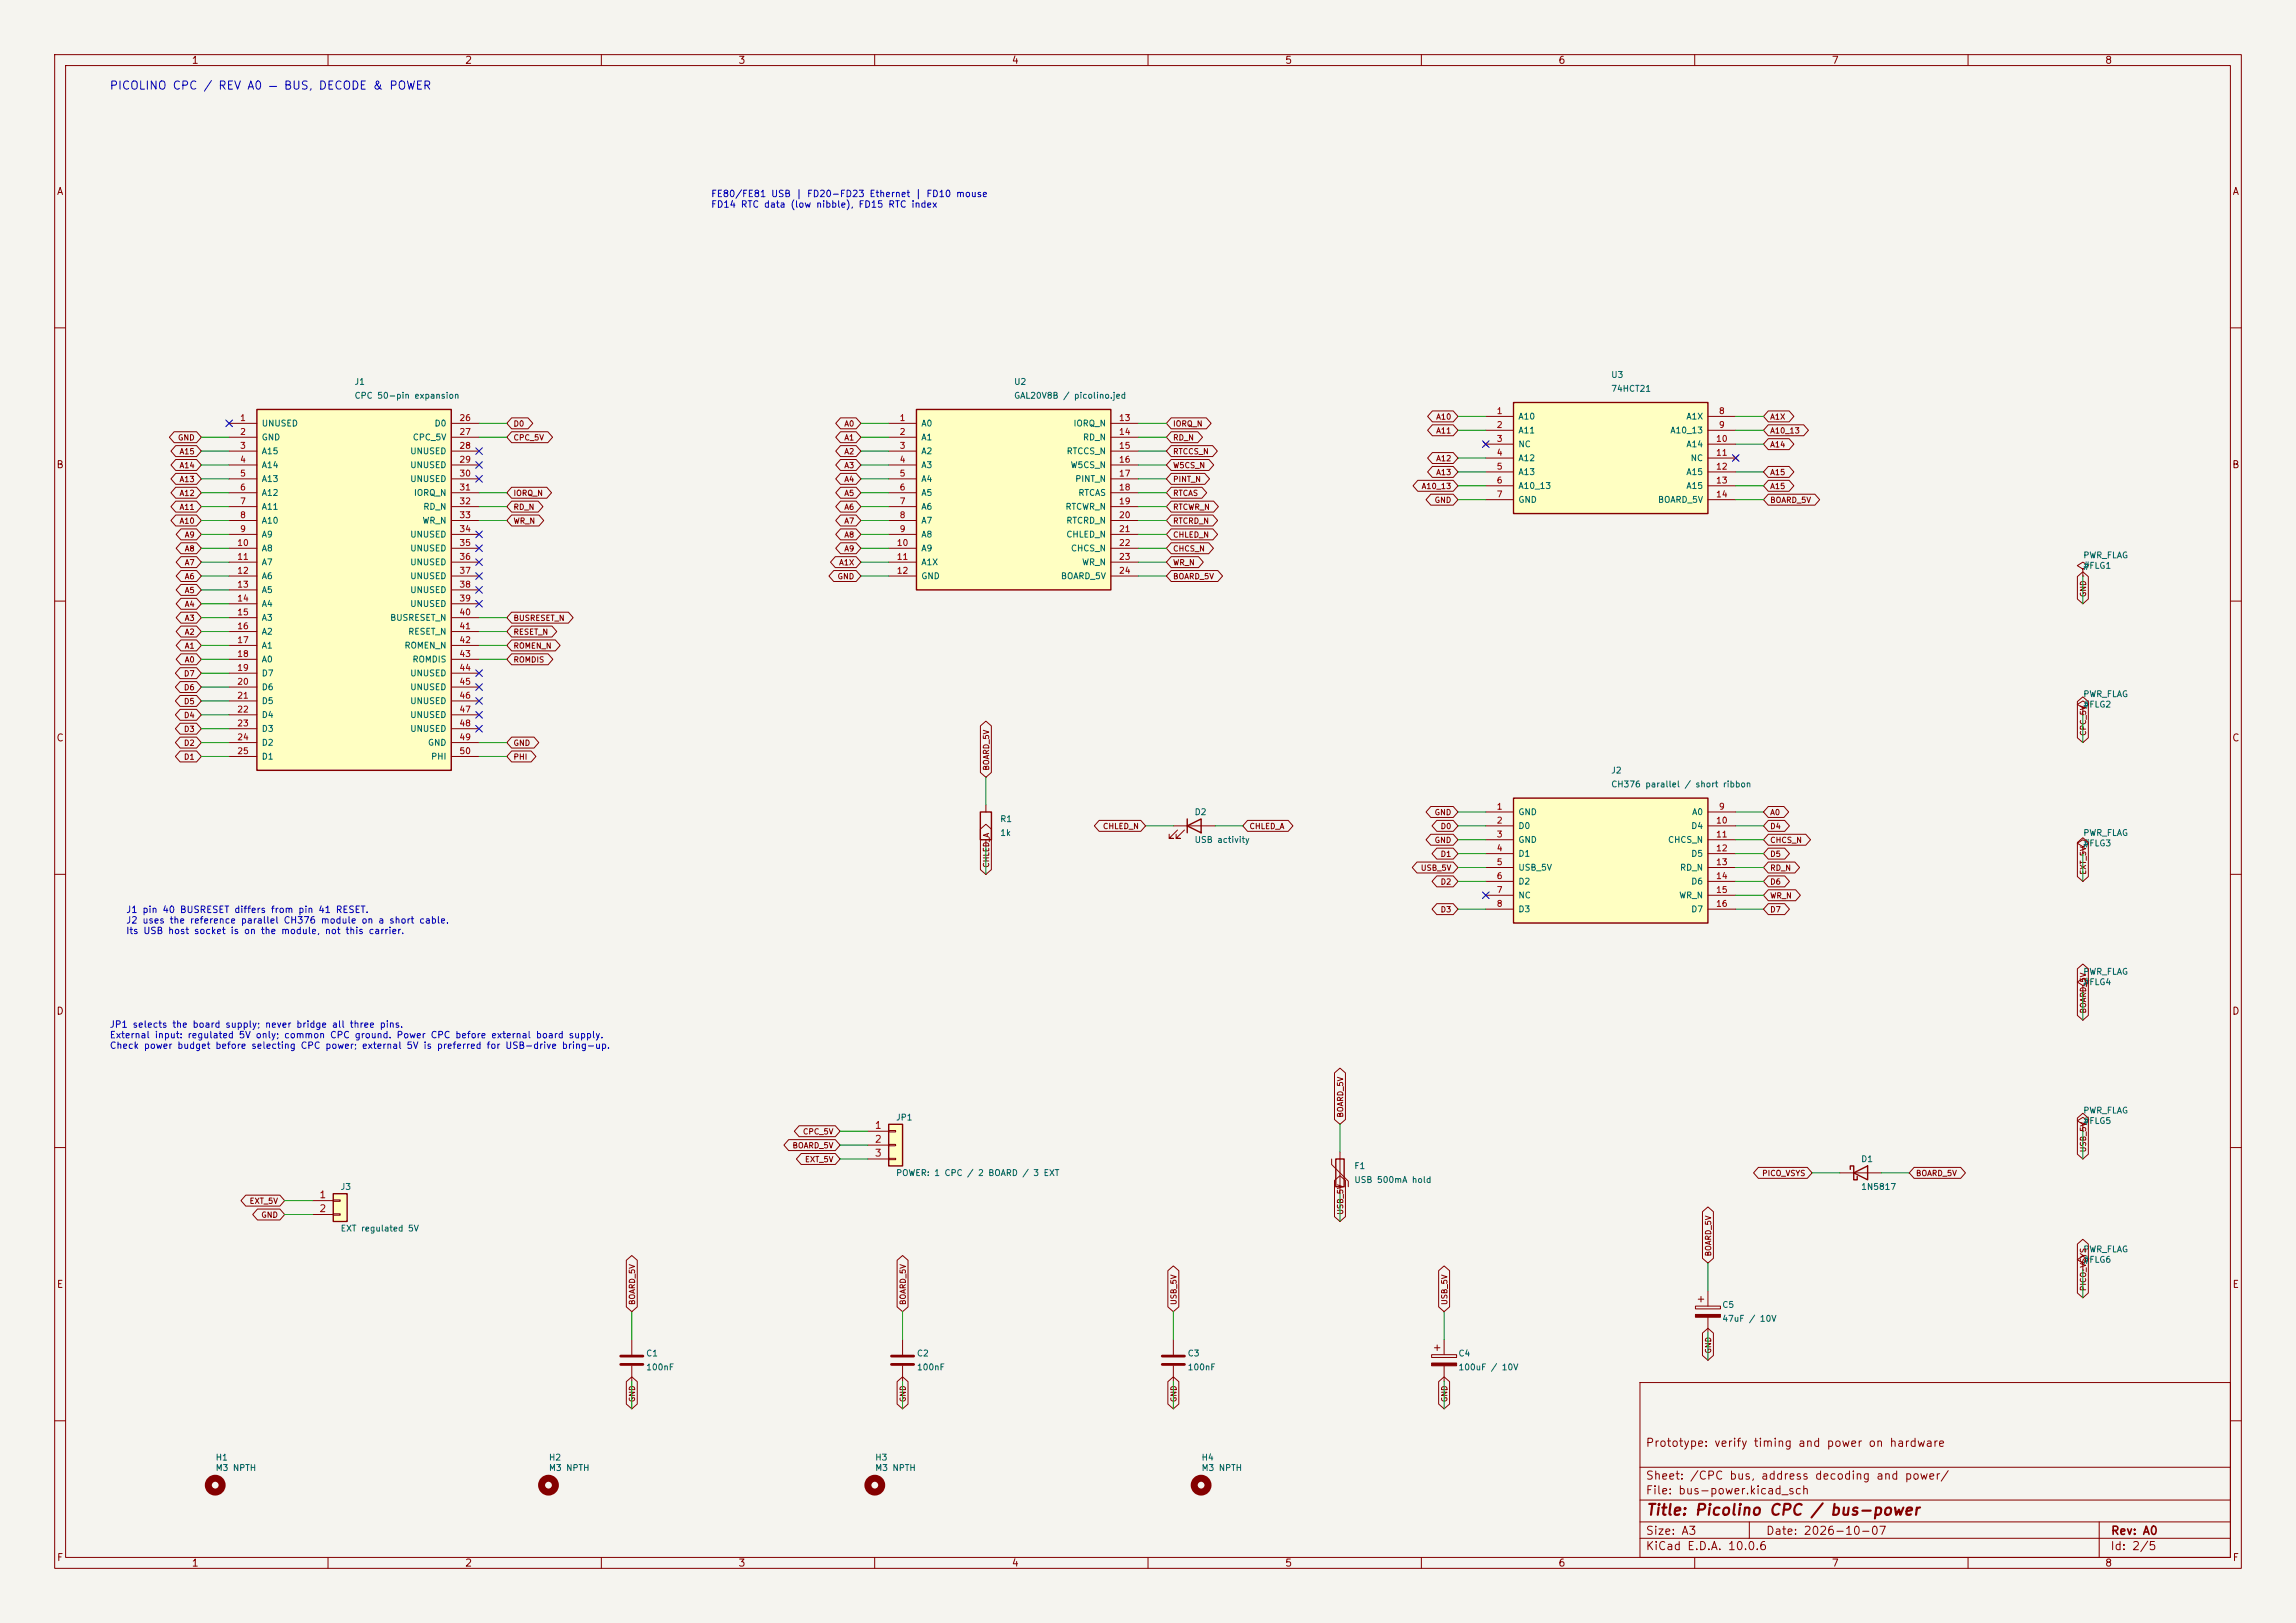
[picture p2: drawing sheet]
<svg xmlns="http://www.w3.org/2000/svg" width="420mm" height="297mm" viewBox="0 0 420 297" stroke-linecap="round" stroke-linejoin="round" font-family="sans-serif">
<defs><g id="words">
<text font-size="2" fill="#840000" x="301" y="277.8">Title: Picolino CPC / bus-power</text>
<text font-size="1.5" fill="#0000c2" x="20" y="16.8">PICOLINO CPC / REV A0 — BUS, DECODE &amp; POWER</text>
<g font-size="1.5" fill="#840000">
<text x="300.9" y="265.1">Prototype: verify timing and power on hardware</text>
<text x="300.9" y="273.8">File: bus-power.kicad_sch</text>
<text x="300.9" y="271.1">Sheet: /CPC bus, address decoding and power/</text>
<text x="300.9" y="281.2">Size: A3</text>
<text x="322.9" y="281.2">Date: 2026-10-07</text>
<text x="386" y="281.2">Rev: A0</text>
<text x="300.9" y="284">KiCad E.D.A. 10.0.6</text>
<text x="385.9" y="284">Id: 2/5</text>
</g>
<g font-size="1.3" fill="#840000">
<text x="35" y="12">1</text>
<text x="85" y="12">2</text>
<text x="135" y="12">3</text>
<text x="185" y="12">4</text>
<text x="235" y="12">5</text>
<text x="285" y="12">6</text>
<text x="335" y="12">7</text>
<text x="385" y="12">8</text>
<text x="10.3" y="36">A</text>
<text x="408.3" y="36">A</text>
<text x="10.2" y="86">B</text>
<text x="408.2" y="86">B</text>
<text x="10.2" y="136">C</text>
<text x="408.2" y="136">C</text>
<text x="10.2" y="186">D</text>
<text x="408.2" y="186">D</text>
<text x="10.3" y="236">E</text>
<text x="408.3" y="236">E</text>
<text x="10.3" y="286">F</text>
<text x="35" y="287">1</text>
<text x="85" y="287">2</text>
<text x="135" y="287">3</text>
<text x="185" y="287">4</text>
<text x="235" y="287">5</text>
<text x="285" y="287">6</text>
<text x="335" y="287">7</text>
<text x="385" y="287">8</text>
<text x="408.3" y="286">F</text>
</g>
<g font-size="1.3" fill="#a90000">
<text x="159.9" y="206.9">1</text>
<text x="159.9" y="209.4">2</text>
<text x="159.9" y="212">3</text>
<text x="58.3" y="219.6">1</text>
<text x="58.3" y="222.1">2</text>
</g>
<g font-size="1.2" fill="#0000c2">
<text x="130" y="36.4">FE80/FE81 USB | FD20-FD23 Ethernet | FD10 mouse</text>
<text x="130" y="38.3">FD14 RTC data (low nibble), FD15 RTC index</text>
<text x="23" y="167.4">J1 pin 40 BUSRESET differs from pin 41 RESET.</text>
<text x="23" y="169.3">J2 uses the reference parallel CH376 module on a short cable.</text>
<text x="23" y="171.2">Its USB host socket is on the module, not this carrier.</text>
<text x="20" y="188.4">JP1 selects the board supply; never bridge all three pins.</text>
<text x="20" y="190.3">External input: regulated 5V only; common CPC ground. Power CPC before external board supply.</text>
<text x="20" y="192.2">Check power budget before selecting CPC power; external 5V is preferred for USB-drive bring-up.</text>
</g>
<g font-size="1.1" fill="#006464">
<text x="64.8" y="70.7">J1</text>
<text x="185.4" y="70.7">U2</text>
<text x="294.6" y="69.4">U3</text>
<text x="294.6" y="72">74HCT21</text>
<text x="64.8" y="73.2">CPC 50-pin expansion</text>
<text x="185.4" y="73.2">GAL20V8B / picolino.jed</text>
<text x="277.7" y="77">A10</text>
<text x="308.4" y="77">A1X</text>
<text x="47.8" y="78.3">UNUSED</text>
<text x="47.8" y="80.8">GND</text>
<text x="47.8" y="83.4">A15</text>
<text x="74.9" y="83.4">UNUSED</text>
<text x="75.4" y="80.8">CPC_5V</text>
<text x="79.4" y="78.3">D0</text>
<text x="168.4" y="78.3">A0</text>
<text x="168.4" y="80.8">A1</text>
<text x="168.4" y="83.4">A2</text>
<text x="195" y="83.4">RTCCS_N</text>
<text x="196.3" y="78.3">IORQ_N</text>
<text x="198" y="80.8">RD_N</text>
<text x="277.7" y="79.6">A11</text>
<text x="277.7" y="82.1">NC</text>
<text x="305.4" y="79.6">A10_13</text>
<text x="308.4" y="82.1">A14</text>
<text x="47.8" y="85.9">A14</text>
<text x="47.8" y="88.5">A13</text>
<text x="74.9" y="85.9">UNUSED</text>
<text x="74.9" y="88.5">UNUSED</text>
<text x="168.4" y="85.9">A3</text>
<text x="168.4" y="88.5">A4</text>
<text x="195.7" y="85.9">W5CS_N</text>
<text x="196.6" y="88.5">PINT_N</text>
<text x="277.7" y="84.7">A12</text>
<text x="277.7" y="87.2">A13</text>
<text x="277.7" y="89.7">A10_13</text>
<text x="308.4" y="87.2">A15</text>
<text x="308.4" y="89.7">A15</text>
<text x="309.2" y="84.7">NC</text>
<text x="47.8" y="91">A12</text>
<text x="47.8" y="93.5">A11</text>
<text x="75.6" y="91">IORQ_N</text>
<text x="77.3" y="93.5">RD_N</text>
<text x="168.4" y="91">A5</text>
<text x="168.4" y="93.5">A6</text>
<text x="194.8" y="93.5">RTCWR_N</text>
<text x="197.2" y="91">RTCAS</text>
<text x="277.7" y="92.3">GND</text>
<text x="303.2" y="92.3">BOARD_5V</text>
<text x="47.8" y="96.1">A10</text>
<text x="47.8" y="98.6">A9</text>
<text x="47.8" y="101.2">A8</text>
<text x="74.9" y="98.6">UNUSED</text>
<text x="74.9" y="101.2">UNUSED</text>
<text x="77.2" y="96.1">WR_N</text>
<text x="168.4" y="96.1">A7</text>
<text x="168.4" y="98.6">A8</text>
<text x="168.4" y="101.2">A9</text>
<text x="195" y="96.1">RTCRD_N</text>
<text x="195" y="98.6">CHLED_N</text>
<text x="195.8" y="101.2">CHCS_N</text>
<text x="47.8" y="103.7">A7</text>
<text x="47.8" y="106.2">A6</text>
<text x="74.9" y="103.7">UNUSED</text>
<text x="74.9" y="106.2">UNUSED</text>
<text x="168.4" y="103.7">A1X</text>
<text x="168.4" y="106.2">GND</text>
<text x="194" y="106.2">BOARD_5V</text>
<text x="197.8" y="103.7">WR_N</text>
<text x="381" y="104.3">#FLG1</text>
<text x="381" y="102.4">PWR_FLAG</text>
<text x="47.8" y="108.8">A5</text>
<text x="47.8" y="111.3">A4</text>
<text x="47.8" y="113.9">A3</text>
<text x="71.3" y="113.9">BUSRESET_N</text>
<text x="74.9" y="108.8">UNUSED</text>
<text x="74.9" y="111.3">UNUSED</text>
<text x="47.8" y="116.4">A2</text>
<text x="47.8" y="118.9">A1</text>
<text x="73.9" y="118.9">ROMEN_N</text>
<text x="74.6" y="116.4">RESET_N</text>
<text x="47.8" y="121.5">A0</text>
<text x="47.8" y="124">D7</text>
<text x="74.9" y="124">UNUSED</text>
<text x="75.4" y="121.5">ROMDIS</text>
<text x="47.8" y="126.6">D6</text>
<text x="47.8" y="129.1">D5</text>
<text x="47.8" y="131.6">D4</text>
<text x="74.9" y="126.6">UNUSED</text>
<text x="74.9" y="129.1">UNUSED</text>
<text x="74.9" y="131.6">UNUSED</text>
<text x="381" y="129.7">#FLG2</text>
<text x="381" y="127.8">PWR_FLAG</text>
<text x="47.8" y="134.2">D3</text>
<text x="47.8" y="136.7">D2</text>
<text x="74.9" y="134.2">UNUSED</text>
<text x="78.2" y="136.7">GND</text>
<text x="47.8" y="139.3">D1</text>
<text x="78.8" y="139.3">PHI</text>
<text x="294.6" y="141.8">J2</text>
<text x="218.4" y="149.4">D2</text>
<text x="277.7" y="149.4">GND</text>
<text x="294.6" y="144.3">CH376 parallel / short ribbon</text>
<text x="309.4" y="149.4">A0</text>
<text x="182.9" y="150.7">R1</text>
<text x="182.9" y="153.2">1k</text>
<text x="218.4" y="154.5">USB activity</text>
<text x="277.7" y="152">D0</text>
<text x="277.7" y="154.5">GND</text>
<text x="305" y="154.5">CHCS_N</text>
<text x="309.3" y="152">D4</text>
<text x="381" y="155.1">#FLG3</text>
<text x="381" y="153.2">PWR_FLAG</text>
<text x="277.7" y="157">D1</text>
<text x="277.7" y="159.6">USB_5V</text>
<text x="307.2" y="159.6">RD_N</text>
<text x="309.3" y="157">D5</text>
<text x="277.7" y="162.1">D2</text>
<text x="277.7" y="164.7">NC</text>
<text x="277.7" y="167.2">D3</text>
<text x="307.1" y="164.7">WR_N</text>
<text x="309.3" y="162.1">D6</text>
<text x="309.3" y="167.2">D7</text>
<text x="381" y="178.6">PWR_FLAG</text>
<text x="381" y="180.5">#FLG4</text>
<text x="163.8" y="205.3">JP1</text>
<text x="381" y="205.9">#FLG5</text>
<text x="381" y="204">PWR_FLAG</text>
<text x="163.8" y="215.5">POWER: 1 CPC / 2 BOARD / 3 EXT</text>
<text x="247.6" y="214.2">F1</text>
<text x="340.3" y="212.9">D1</text>
<text x="62.2" y="218">J3</text>
<text x="247.6" y="216.7">USB 500mA hold</text>
<text x="340.3" y="218">1N5817</text>
<text x="62.2" y="225.6">EXT regulated 5V</text>
<text x="381" y="231.3">#FLG6</text>
<text x="381" y="229.4">PWR_FLAG</text>
<text x="314.9" y="239.6">C5</text>
<text x="314.9" y="242.1">47uF / 10V</text>
<text x="118.1" y="248.5">C1</text>
<text x="118.1" y="251">100nF</text>
<text x="167.6" y="248.5">C2</text>
<text x="167.6" y="251">100nF</text>
<text x="217.2" y="248.5">C3</text>
<text x="217.2" y="251">100nF</text>
<text x="266.7" y="248.5">C4</text>
<text x="266.7" y="251">100uF / 10V</text>
<text x="39.4" y="267.5">H1</text>
<text x="39.4" y="269.4">M3 NPTH</text>
<text x="100.3" y="267.5">H2</text>
<text x="100.3" y="269.4">M3 NPTH</text>
<text x="160" y="267.5">H3</text>
<text x="160" y="269.4">M3 NPTH</text>
<text x="219.7" y="267.5">H4</text>
<text x="219.7" y="269.4">M3 NPTH</text>
</g>
<g font-size="1.1" fill="#a90000">
<text x="43.8" y="77.3">1</text>
<text x="83.9" y="77.3">26</text>
<text x="164.5" y="77.3">1</text>
<text x="204.6" y="77.3">13</text>
<text x="273.7" y="76">1</text>
<text x="314.3" y="76">8</text>
<text x="43.8" y="79.8">2</text>
<text x="43.8" y="82.4">3</text>
<text x="83.9" y="79.8">27</text>
<text x="83.9" y="82.4">28</text>
<text x="164.5" y="79.8">2</text>
<text x="164.5" y="82.4">3</text>
<text x="204.6" y="79.8">14</text>
<text x="204.6" y="82.4">15</text>
<text x="273.7" y="78.6">2</text>
<text x="273.7" y="81.1">3</text>
<text x="273.7" y="83.7">4</text>
<text x="313.8" y="81.1">10</text>
<text x="313.8" y="83.7">11</text>
<text x="314.3" y="78.6">9</text>
<text x="43.8" y="84.9">4</text>
<text x="43.8" y="87.5">5</text>
<text x="83.9" y="84.9">29</text>
<text x="83.9" y="87.5">30</text>
<text x="164.5" y="84.9">4</text>
<text x="164.5" y="87.5">5</text>
<text x="204.6" y="84.9">16</text>
<text x="204.6" y="87.5">17</text>
<text x="273.7" y="86.2">5</text>
<text x="273.7" y="88.7">6</text>
<text x="313.8" y="86.2">12</text>
<text x="313.8" y="88.7">13</text>
<text x="43.8" y="90">6</text>
<text x="43.8" y="92.5">7</text>
<text x="43.8" y="95.1">8</text>
<text x="83.9" y="90">31</text>
<text x="83.9" y="92.5">32</text>
<text x="83.9" y="95.1">33</text>
<text x="164.5" y="90">6</text>
<text x="164.5" y="92.5">7</text>
<text x="164.5" y="95.1">8</text>
<text x="204.6" y="90">18</text>
<text x="204.6" y="92.5">19</text>
<text x="204.6" y="95.1">20</text>
<text x="273.7" y="91.3">7</text>
<text x="313.8" y="91.3">14</text>
<text x="43.3" y="100.2">10</text>
<text x="43.8" y="97.6">9</text>
<text x="83.9" y="97.6">34</text>
<text x="83.9" y="100.2">35</text>
<text x="163.9" y="100.2">10</text>
<text x="164.5" y="97.6">9</text>
<text x="204.6" y="97.6">21</text>
<text x="204.6" y="100.2">22</text>
<text x="43.3" y="102.7">11</text>
<text x="43.3" y="105.2">12</text>
<text x="43.3" y="107.8">13</text>
<text x="83.9" y="102.7">36</text>
<text x="83.9" y="105.2">37</text>
<text x="83.9" y="107.8">38</text>
<text x="163.9" y="102.7">11</text>
<text x="163.9" y="105.2">12</text>
<text x="204.6" y="102.7">23</text>
<text x="204.6" y="105.2">24</text>
<text x="43.3" y="110.3">14</text>
<text x="43.3" y="112.9">15</text>
<text x="83.9" y="110.3">39</text>
<text x="83.9" y="112.9">40</text>
<text x="43.3" y="115.4">16</text>
<text x="43.3" y="117.9">17</text>
<text x="83.9" y="115.4">41</text>
<text x="83.9" y="117.9">42</text>
<text x="43.3" y="120.5">18</text>
<text x="43.3" y="123">19</text>
<text x="43.3" y="125.6">20</text>
<text x="83.9" y="120.5">43</text>
<text x="83.9" y="123">44</text>
<text x="83.9" y="125.6">45</text>
<text x="43.3" y="128.1">21</text>
<text x="43.3" y="130.6">22</text>
<text x="83.9" y="128.1">46</text>
<text x="83.9" y="130.6">47</text>
<text x="43.3" y="133.2">23</text>
<text x="43.3" y="135.7">24</text>
<text x="83.9" y="133.2">48</text>
<text x="83.9" y="135.7">49</text>
<text x="43.3" y="138.3">25</text>
<text x="83.9" y="138.3">50</text>
<text x="273.7" y="148.4">1</text>
<text x="314.3" y="148.4">9</text>
<text x="273.7" y="151">2</text>
<text x="273.7" y="153.5">3</text>
<text x="313.8" y="151">10</text>
<text x="313.8" y="153.5">11</text>
<text x="273.7" y="156">4</text>
<text x="273.7" y="158.6">5</text>
<text x="273.7" y="161.1">6</text>
<text x="313.8" y="156">12</text>
<text x="313.8" y="158.6">13</text>
<text x="313.8" y="161.1">14</text>
<text x="273.7" y="163.7">7</text>
<text x="273.7" y="166.2">8</text>
<text x="313.8" y="163.7">15</text>
<text x="313.8" y="166.2">16</text>
</g>
<g font-size="1" fill="#840000">
<text x="262.6" y="77">A10</text>
<text x="323.7" y="77">A1X</text>
<text x="32.5" y="80.8">GND</text>
<text x="32.7" y="83.4">A15</text>
<text x="93.8" y="80.8">CPC_5V</text>
<text x="93.8" y="78.3">D0</text>
<text x="154.3" y="83.4">A2</text>
<text x="154.3" y="78.3">A0</text>
<text x="154.3" y="80.8">A1</text>
<text x="214.5" y="78.3">IORQ_N</text>
<text x="214.5" y="80.8">RD_N</text>
<text x="214.5" y="83.4">RTCCS_N</text>
<text x="262.6" y="79.6">A11</text>
<text x="323.7" y="79.6">A10_13</text>
<text x="323.7" y="82.1">A14</text>
<text x="32.7" y="85.9">A14</text>
<text x="32.7" y="88.5">A13</text>
<text x="154.3" y="88.5">A4</text>
<text x="154.3" y="85.9">A3</text>
<text x="214.5" y="85.9">W5CS_N</text>
<text x="214.5" y="88.5">PINT_N</text>
<text x="259.9" y="89.7">A10_13</text>
<text x="262.6" y="84.6">A12</text>
<text x="262.6" y="87.2">A13</text>
<text x="323.7" y="89.7">A15</text>
<text x="323.7" y="87.2">A15</text>
<text x="32.7" y="91">A12</text>
<text x="32.7" y="93.5">A11</text>
<text x="93.8" y="93.5">RD_N</text>
<text x="93.8" y="91">IORQ_N</text>
<text x="154.3" y="91">A5</text>
<text x="154.3" y="93.5">A6</text>
<text x="214.5" y="93.5">RTCWR_N</text>
<text x="214.5" y="91">RTCAS</text>
<text x="262.3" y="92.3">GND</text>
<text x="323.7" y="92.3">BOARD_5V</text>
<text x="32.7" y="96.1">A10</text>
<text x="33.7" y="98.6">A9</text>
<text x="33.7" y="101.2">A8</text>
<text x="93.8" y="96.1">WR_N</text>
<text x="154.3" y="96.1">A7</text>
<text x="154.3" y="98.6">A8</text>
<text x="154.3" y="101.2">A9</text>
<text x="214.5" y="96.1">RTCRD_N</text>
<text x="214.5" y="98.6">CHLED_N</text>
<text x="214.5" y="101.2">CHCS_N</text>
<text x="33.7" y="103.7">A7</text>
<text x="33.7" y="106.2">A6</text>
<text x="153.1" y="106.2">GND</text>
<text x="153.4" y="103.7">A1X</text>
<text x="214.5" y="103.7">WR_N</text>
<text x="214.5" y="106.2">BOARD_5V</text>
<text x="33.7" y="113.9">A3</text>
<text x="33.7" y="108.8">A5</text>
<text x="33.7" y="111.3">A4</text>
<text x="93.8" y="113.9">BUSRESET_N</text>
<text x="381.8" y="109.4" transform="rotate(-90 381.8 109.4)">GND</text>
<text x="33.7" y="116.4">A2</text>
<text x="33.7" y="118.9">A1</text>
<text x="93.8" y="118.9">ROMEN_N</text>
<text x="93.8" y="116.4">RESET_N</text>
<text x="33.6" y="124">D7</text>
<text x="33.7" y="121.5">A0</text>
<text x="93.8" y="121.5">ROMDIS</text>
<text x="33.6" y="126.6">D6</text>
<text x="33.6" y="129.1">D5</text>
<text x="33.6" y="131.6">D4</text>
<text x="33.6" y="134.2">D3</text>
<text x="33.6" y="136.7">D2</text>
<text x="93.8" y="136.7">GND</text>
<text x="381.8" y="134.8" transform="rotate(-90 381.8 134.8)">CPC_5V</text>
<text x="33.6" y="139.3">D1</text>
<text x="93.8" y="139.3">PHI</text>
<text x="181.2" y="141.1" transform="rotate(-90 181.2 141.1)">BOARD_5V</text>
<text x="262.3" y="149.4">GND</text>
<text x="323.7" y="149.4">A0</text>
<text x="201.7" y="152">CHLED_N</text>
<text x="228.5" y="152">CHLED_A</text>
<text x="262.3" y="154.5">GND</text>
<text x="263.4" y="152">D0</text>
<text x="323.7" y="152">D4</text>
<text x="323.7" y="154.5">CHCS_N</text>
<text x="181.2" y="158.9" transform="rotate(-90 181.2 158.9)">CHLED_A</text>
<text x="259.8" y="159.6">USB_5V</text>
<text x="263.4" y="157">D1</text>
<text x="323.7" y="159.6">RD_N</text>
<text x="323.7" y="157">D5</text>
<text x="381.8" y="160.2" transform="rotate(-90 381.8 160.2)">EXT_5V</text>
<text x="263.4" y="162.1">D2</text>
<text x="263.4" y="167.2">D3</text>
<text x="323.7" y="162.1">D6</text>
<text x="323.7" y="164.7">WR_N</text>
<text x="323.7" y="167.2">D7</text>
<text x="381.8" y="185.6" transform="rotate(-90 381.8 185.6)">BOARD_5V</text>
<text x="146.8" y="207.8">CPC_5V</text>
<text x="245.9" y="204.6" transform="rotate(-90 245.9 204.6)">BOARD_5V</text>
<text x="144.9" y="210.4">BOARD_5V</text>
<text x="147.2" y="212.9">EXT_5V</text>
<text x="322.2" y="215.5">PICO_VSYS</text>
<text x="350.4" y="215.5">BOARD_5V</text>
<text x="381.8" y="211" transform="rotate(-90 381.8 211)">USB_5V</text>
<text x="45.6" y="220.5">EXT_5V</text>
<text x="47.7" y="223.1">GND</text>
<text x="245.9" y="222.4" transform="rotate(-90 245.9 222.4)">USB_5V</text>
<text x="313.2" y="230" transform="rotate(-90 313.2 230)">BOARD_5V</text>
<text x="116.4" y="238.9" transform="rotate(-90 116.4 238.9)">BOARD_5V</text>
<text x="165.9" y="238.9" transform="rotate(-90 165.9 238.9)">BOARD_5V</text>
<text x="215.5" y="238.9" transform="rotate(-90 215.5 238.9)">USB_5V</text>
<text x="265" y="238.9" transform="rotate(-90 265 238.9)">USB_5V</text>
<text x="381.8" y="236.4" transform="rotate(-90 381.8 236.4)">PICO_VSYS</text>
<text x="313.2" y="247.8" transform="rotate(-90 313.2 247.8)">GND</text>
<text x="116.4" y="256.7" transform="rotate(-90 116.4 256.7)">GND</text>
<text x="165.9" y="256.7" transform="rotate(-90 165.9 256.7)">GND</text>
<text x="215.5" y="256.7" transform="rotate(-90 215.5 256.7)">GND</text>
<text x="265" y="256.7" transform="rotate(-90 265 256.7)">GND</text>
</g>
</g></defs>
<path d="M0 0h420v297h-420z" fill="#f5f4ef" stroke="#f5f4ef" stroke-width=".18"/>
<g fill="none" stroke="#840000" stroke-width=".18">
<path d="M10 10h400v277h-400zM12 12h396v273h-396zM60 10v2M110 10v2M160 10v2M210 10v2M260 10v2M310 10v2M360 10v2M10 60h2M408 60h2M10 110h2"/>
<path d="M408 110h2M10 160h2M408 160h2M10 210h2M408 210h2M310.1 239h4.6v.5h-4.6zM310.6 237.7h1.1M311.1 237.2v1.1M312.4 236.2v2.8M165.1 245.1v2.8M165.1 249.9v2.8M300 253h108v32h-108z"/>
<path d="M312.4 241v2.8M10 260h2M300 278.5h108M300 274.5h108M300 268.5h108M320 278.5v3M384 278.5v6.5M408 260h2M60 285v2M110 285v2M160 285v2M210 285v2"/>
<path d="M260 285v2M300 281.5h108M310 285v2M360 285v2"/>
</g>
<path d="M163.1 248.2h4M163.1 249.7h4" fill="none" stroke="#840000" stroke-width=".51"/>
<path d="M310.1 240.5h4.6v.5h-4.6z" fill="#840000" stroke="#840000" stroke-width=".18"/>
<path d="M47 74.9h35.5v66.1h-35.5z" fill="#ffffc2"/>
<path d="M47 74.9h35.5v66.1h-35.5z" fill="none" stroke="#840000" stroke-width=".25"/>
<g fill="none" stroke="#840000" stroke-width=".18">
<path d="M41.9 77.5h5.1M82.5 77.5h5.1M41.9 80h5.1M41.9 82.6h5.1M41.9 85.1h5.1M41.9 87.6h5.1M41.9 90.2h5.1M41.9 92.7h5.1M41.9 95.3h5.1M41.9 97.8h5.1M82.5 80h5.1M82.5 82.6h5.1"/>
<path d="M82.5 85.1h5.1M82.5 87.6h5.1M82.5 90.2h5.1M82.5 92.7h5.1M82.5 95.3h5.1M82.5 97.8h5.1M41.9 100.3h5.1M41.9 102.9h5.1M41.9 105.4h5.1M41.9 108h5.1M41.9 110.5h5.1M41.9 113h5.1"/>
<path d="M41.9 115.6h5.1M41.9 118.1h5.1M82.5 100.3h5.1M82.5 102.9h5.1M82.5 105.4h5.1M82.5 108h5.1M82.5 110.5h5.1M82.5 113h5.1M82.5 115.6h5.1M82.5 118.1h5.1M41.9 120.7h5.1M41.9 123.2h5.1"/>
<path d="M41.9 125.7h5.1M41.9 128.3h5.1M41.9 130.8h5.1M41.9 133.4h5.1M41.9 135.9h5.1M41.9 138.4h5.1M82.5 120.7h5.1M82.5 123.2h5.1M82.5 125.7h5.1M82.5 128.3h5.1M82.5 130.8h5.1M82.5 133.4h5.1"/>
<path d="M82.5 135.9h5.1M82.5 138.4h5.1"/>
</g>
<path d="M167.6 74.9h35.6v33.1h-35.6z" fill="#ffffc2"/>
<path d="M167.6 74.9h35.6v33.1h-35.6zM244.3 212.1h1.6v5.1h-1.6z" fill="none" stroke="#840000" stroke-width=".25"/>
<g fill="none" stroke="#840000" stroke-width=".18">
<path d="M162.6 77.5h5M203.2 77.5h5.1M162.6 80h5M162.6 82.6h5M162.6 85.1h5M162.6 87.6h5M162.6 90.2h5M162.6 92.7h5M162.6 95.3h5M162.6 97.8h5M203.2 80h5.1M203.2 82.6h5.1"/>
<path d="M203.2 85.1h5.1M203.2 87.6h5.1M203.2 90.2h5.1M203.2 92.7h5.1M203.2 95.3h5.1M203.2 97.8h5.1M162.6 100.3h5M162.6 102.9h5M162.6 105.4h5M203.2 100.3h5.1M203.2 102.9h5.1M203.2 105.4h5.1"/>
<path d="M243.6 212.1v1l3 3.1v1M245.1 210.8v7.6"/>
</g>
<path d="M276.9 146.1h35.5v22.8h-35.5z" fill="#ffffc2"/>
<path d="M276.9 146.1h35.5v22.8h-35.5z" fill="none" stroke="#840000" stroke-width=".25"/>
<g fill="none" stroke="#840000" stroke-width=".18">
<path d="M271.8 148.6h5.1M271.8 151.1h5.1M271.8 153.7h5.1M271.8 156.2h5.1M271.8 158.8h5.1M312.4 148.6h5.1M312.4 151.1h5.1M312.4 153.7h5.1M312.4 156.2h5.1M312.4 158.8h5.1M271.8 161.3h5.1M271.8 163.8h5.1"/>
<path d="M271.8 166.4h5.1M312.4 161.3h5.1M312.4 163.8h5.1M312.4 166.4h5.1M261.9 247.9h4.5v.5h-4.5zM262.4 246.6h1M262.9 246.1v1M264.2 245.1v2.8M264.2 249.9v2.8"/>
</g>
<path d="M261.9 249.4h4.5v.5h-4.5z" fill="#840000" stroke="#840000" stroke-width=".18"/>
<path d="M162.6 205.7h2.5v7.7h-2.5z" fill="#ffffc2"/>
<path d="M162.6 205.7h2.5v7.7h-2.5z" fill="none" stroke="#840000" stroke-width=".25"/>
<path d="M158.7 207h3.9M158.7 209.6h3.9M158.7 212.1h3.9M162.6 206.9h1.2v.2h-1.2zM162.6 209.4h1.2v.3h-1.2zM162.6 212h1.2v.2h-1.2zM214.6 245.1v2.8M214.6 249.9v2.8" fill="none" stroke="#840000" stroke-width=".18"/>
<path d="M212.6 248.2h4.1M212.6 249.7h4.1" fill="none" stroke="#840000" stroke-width=".51"/>
<path d="M276.9 73.7h35.5v20.3h-35.5z" fill="#ffffc2"/>
<path d="M276.9 73.7h35.5v20.3h-35.5zM338.5 214v-.6h.6v2.5h.6v-.6M339.1 214.6l2.5-1.2v2.5z" fill="none" stroke="#840000" stroke-width=".25"/>
<g fill="none" stroke="#840000" stroke-width=".18">
<path d="M271.8 76.2h5.1M271.8 78.7h5.1M312.4 76.2h5.1M312.4 78.7h5.1M271.4 80.9l.8 .8M271.8 81.3h5.1M271.8 83.8h5.1M271.8 86.4h5.1M271.8 88.9h5.1M271.8 91.4h5.1M272.2 80.9l-.8 .8M312.4 81.3h5.1"/>
<path d="M312.4 83.8h5.1M312.4 86.4h5.1M312.4 88.9h5.1M312.4 91.4h5.1M317.1 83.4l.8 .8M317.9 83.4l-.8 .8M336.5 214.6h7.7M381 231.1l1-.6-1-.6-1 .6 1 .6v1.3M381 232.4h.1"/>
</g>
<g fill="none" stroke="#840000" stroke-width="1.3">
<circle cx="39.4" cy="271.8" r="1.27"/>
<circle cx="100.3" cy="271.8" r="1.27"/>
</g>
<path d="M61 218.4h2.5v5.1h-2.5z" fill="#ffffc2"/>
<path d="M179.3 148.6h2.1v5.1h-2.1zM217.2 151.1l2.5-1.2v2.5zM217.2 149.9v2.5M61 218.4h2.5v5.1h-2.5z" fill="none" stroke="#840000" stroke-width=".25"/>
<g fill="none" stroke="#840000" stroke-width=".18">
<path d="M31.9 79h4.1l.8 1-.8 1h-4.1l-.9-1zM93.6 79h6.6l.9 1-.9 1h-6.6l-.9-1zM93.6 76.5h3l.9 1-.9 1h-3l-.9-1zM153.7 76.5h2.9l.9 1-.9 1h-2.9l-.8-1zM153.7 79h2.9l.9 1-.9 1h-2.9l-.8-1zM214.2 76.5h6.5l.8 1-.8 1h-6.5l-.8-1zM214.2 79h4.9l.9 1-.9 1h-4.9l-.8-1zM262 75.2h3.8l.9 1-.9 1h-3.8l-.9-1zM262 77.7h3.8l.9 1-.9 1h-3.8l-.9-1zM323.5 75.2h3.8l.8 1-.8 1h-3.8l-.9-1zM323.5 77.7h6.4l.9 1-.9 1h-6.4l-.9-1zM32.1 81.5h3.9l.8 1.1-.8 1h-3.9l-.8-1z"/>
<path d="M32.1 84.1h3.9l.8 1-.8 1h-3.9l-.8-1zM32.1 86.6h3.9l.8 1-.8 1h-3.9l-.8-1zM32.1 89.2h3.9l.8 1-.8 1h-3.9l-.8-1zM32.1 91.7h3.9l.8 1-.8 1h-3.9l-.8-1zM32.1 94.2h3.9l.8 1.1-.8 1h-3.9l-.8-1zM33.1 96.8h2.9l.8 1-.8 1h-2.9l-.9-1zM33.1 99.3h2.9l.8 1-.8 1h-2.9l-.9-1zM93.6 91.7h4.8l.9 1-.9 1h-4.8l-.9-1zM93.6 94.2h5l.9 1.1-.9 1h-5l-.9-1zM93.6 89.2h6.4l.9 1-.9 1h-6.4l-.9-1zM153.7 89.2h2.9l.9 1-.9 1h-2.9l-.8-1zM153.7 86.6h2.9l.9 1-.9 1h-2.9l-.8-1z"/>
<path d="M153.7 84.1h2.9l.9 1-.9 1h-2.9l-.8-1zM153.7 91.7h2.9l.9 1-.9 1h-2.9l-.8-1zM153.7 81.5h2.9l.9 1.1-.9 1h-2.9l-.8-1zM153.7 94.2h2.9l.9 1.1-.9 1h-2.9l-.8-1zM153.7 96.8h2.9l.9 1-.9 1h-2.9l-.8-1zM153.7 99.3h2.9l.9 1-.9 1h-2.9l-.8-1zM214.2 91.7h7.8l.9 1-.9 1h-7.8l-.8-1zM214.2 94.2h7.7l.8 1.1-.8 1h-7.7l-.8-1zM214.2 96.8h7.7l.8 1-.8 1h-7.7l-.8-1zM214.2 99.3h6.9l.9 1-.9 1h-6.9l-.8-1zM214.2 89.2h5.7l.8 1-.8 1h-5.7l-.8-1zM214.2 81.5h7.6l.9 1.1-.9 1h-7.6l-.8-1z"/>
<path d="M214.2 84.1h6.9l.9 1-.9 1h-6.9l-.8-1zM214.2 86.6h6.2l.9 1-.9 1h-6.2l-.8-1zM259.3 87.9h6.5l.9 1-.9 1h-6.5l-.8-1zM261.7 90.4h4.1l.9 1-.9 1h-4.1l-.8-1zM262 82.8h3.8l.9 1-.9 1h-3.8l-.9-1zM262 85.4h3.8l.9 1-.9 1h-3.8l-.9-1zM323.5 87.9h3.8l.8 1-.8 1h-3.8l-.9-1zM323.5 90.4h8.5l.9 1-.9 1h-8.5l-.9-1zM323.5 80.3h3.8l.8 1-.8 1h-3.8l-.9-1zM323.5 85.4h3.8l.8 1-.8 1h-3.8l-.9-1zM33.1 114.6h2.9l.8 1-.8 1h-2.9l-.9-1zM33.1 117.1h2.9l.8 1-.8 1h-2.9l-.9-1z"/>
<path d="M33.1 119.6h2.9l.8 1.1-.8 1h-2.9l-.9-1zM33.1 112h2.9l.8 1-.8 1h-2.9l-.9-1zM33.1 101.9h2.9l.8 1-.8 1h-2.9l-.9-1zM33.1 104.4h2.9l.8 1-.8 1h-2.9l-.9-1zM33.1 106.9h2.9l.8 1.1-.8 1h-2.9l-.9-1zM33.1 109.5h2.9l.8 1-.8 1h-2.9l-.9-1zM93.6 119.6h6.7l.8 1.1-.8 1h-6.7l-.9-1zM93.6 117.1h8l.9 1-.9 1h-8l-.9-1zM93.6 114.6h7.4l.8 1-.8 1h-7.4l-.9-1zM93.6 112h10.4l.8 1-.8 1h-10.4l-.9-1zM152.5 104.4h4.1l.9 1-.9 1h-4.1l-.9-1zM152.8 101.9h3.8l.9 1-.9 1h-3.8l-.9-1z"/>
<path d="M214.2 101.9h5l.9 1-.9 1h-5l-.8-1zM214.2 104.4h8.6l.8 1-.8 1h-8.6l-.8-1zM380 105.5l1-.9 1 .9v4.1l-1 .9-1-.9zM381 104.1l1-.6-1-.6-1 .6 1 .6v1.3M381 105.4h.1M33 122.2h3l.8 1-.8 1h-3l-.9-1zM33 124.7h3l.8 1-.8 1h-3l-.9-1zM33 127.3h3l.8 1-.8 1h-3l-.9-1zM33 129.8h3l.8 1-.8 1h-3l-.9-1zM33 132.3h3l.8 1.1-.8 1h-3l-.9-1zM33 134.9h3l.8 1-.8 1h-3l-.9-1zM33 137.4h3l.8 1-.8 1h-3l-.9-1z"/>
<path d="M93.6 134.9h4.1l.9 1-.9 1h-4.1l-.9-1zM93.6 137.4h3.6l.8 1-.8 1h-3.6l-.9-1zM179.3 132.8l1-.8 1 .8v8.6l-1 .8-1-.8zM380 128.4l1-.9 1 .9v6.6l-1 .9-1-.9zM381 129.5l1-.6-1-.6-1 .6 1 .6v1.3M381 130.8h.1M179.3 151.7l1-.9 1 .9v7.4l-1 .9-1-.9zM180.3 147.3v1.3M180.3 153.7v1.2M201.1 150.1h7.6l.8 1-.8 1h-7.6l-.9-1zM214.6 151.1h7.6M215.4 151.9l-1.5 1.5h.7h-.7v-.7"/>
<path d="M216.7 151.9l-1.6 1.5h.8h-.8v-.7M228.2 150.1h7.4l.9 1-.9 1h-7.4l-.9-1zM259.2 157.7h6.6l.9 1.1-.9 1h-6.6l-.9-1zM261.7 147.6h4.1l.9 1-.9 1h-4.1l-.8-1zM261.7 152.7h4.1l.9 1-.9 1h-4.1l-.8-1zM262.8 155.2h3l.9 1-.9 1h-3l-.9-1zM262.8 150.1h3l.9 1-.9 1h-3l-.9-1zM323.5 147.6h2.8l.9 1-.9 1h-2.8l-.9-1zM323.5 150.1h3l.8 1-.8 1h-3l-.9-1zM323.5 152.7h6.8l.9 1-.9 1h-6.8l-.9-1zM323.5 157.7h4.8l.9 1.1-.9 1h-4.8l-.9-1zM323.5 155.2h3l.8 1-.8 1h-3l-.9-1z"/>
<path d="M380 154.2l1-.9 1 .9v6.2l-1 .9-1-.9zM381 154.9l1-.6-1-.6-1 .6 1 .6v1.3M381 156.2h.1M262.8 160.3h3l.9 1-.9 1h-3l-.9-1zM262.8 165.4h3l.9 1-.9 1h-3l-.9-1zM323.5 160.3h3l.8 1-.8 1h-3l-.9-1zM323.5 162.8h5l.8 1-.8 1h-5l-.9-1zM323.5 165.4h3l.8 1-.8 1h-3l-.9-1zM380 177.3l1-.9 1 .9v8.5l-1 .9-1-.9zM244.1 196.3l1-.8 1 .8v8.6l-1 .8-1-.8zM381 180.3l1-.6-1-.6-1 .6 1 .6v1.3M381 181.6h.1"/>
<path d="M45 218.7h6.2l.9 1-.9 1h-6.2l-.9-1zM57.1 219.7h3.9M61 219.6h1.2v.2h-1.2zM144.3 208.5h8.5l.9 1.1-.9 1h-8.5l-.9-1zM146.2 206h6.6l.9 1-.9 1h-6.6l-.9-1zM146.6 211.1h6.2l.9 1-.9 1h-6.2l-.9-1zM244.1 216l1-.9 1 .9v6.6l-1 .9-1-.9zM321.6 213.6h9l.9 1-.9 1h-9l-.8-1zM350.1 213.6h8.6l.8 1-.8 1h-8.6l-.9-1zM380 204.6l1-.9 1 .9v6.6l-1 .9-1-.9zM381 205.7l1-.6-1-.6-1 .6 1 .6v1.3M381 207h.1"/>
<path d="M47.1 221.2h4.1l.9 1-.9 1.1h-4.1l-.9-1.1zM57.1 222.2h3.9M61 222.1h1.2v.3h-1.2zM114.6 230.6l1-.8 1 .8v8.6l-1 .8-1-.8zM164.1 230.6l1-.8 1 .8v8.6l-1 .8-1-.8zM213.6 232.5l1-.8 1 .8v6.7l-1 .8-1-.8zM263.2 232.5l1-.8 1 .8v6.7l-1 .8-1-.8zM311.4 221.7l1-.8 1 .8v8.6l-1 .8-1-.8zM380 227.7l1-.9 1 .9v8.9l-1 .9-1-.9zM114.6 252.8l1-.8 1 .8v4.1l-1 .9-1-.9zM115.6 245.1v2.8M115.6 249.9v2.8"/>
<path d="M164.1 252.8l1-.8 1 .8v4.1l-1 .9-1-.9zM213.6 252.8l1-.8 1 .8v4.1l-1 .9-1-.9zM263.2 252.8l1-.8 1 .8v4.1l-1 .9-1-.9zM311.4 243.9l1-.8 1 .8v4.1l-1 .9-1-.9z"/>
</g>
<path d="M113.5 248.2h4.1M113.5 249.7h4.1" fill="none" stroke="#840000" stroke-width=".51"/>
<g fill="none" stroke="#840000" stroke-width="1.3">
<circle cx="160" cy="271.8" r="1.27"/>
<circle cx="219.7" cy="271.8" r="1.27"/>
</g>
<g fill="none" stroke="#009600" stroke-width=".18">
<path d="M87.6 77.5h5.1M157.5 77.5h5.1M208.3 77.5h5.1M266.7 76.2h5.1M266.7 78.7h5.1M317.5 76.2h5.1M317.5 78.7h5.1M36.8 97.8h5.1M36.8 80h5.1M36.8 90.2h5.1M36.8 92.7h5.1M36.8 95.3h5.1"/>
<path d="M36.8 82.6h5.1M36.8 85.1h5.1M36.8 87.6h5.1M87.6 80h5.1M87.6 90.2h5.1M87.6 92.7h5.1M87.6 95.3h5.1M157.5 97.8h5.1M157.5 80h5.1M157.5 90.2h5.1M157.5 92.7h5.1M157.5 95.3h5.1"/>
<path d="M157.5 82.6h5.1M157.5 85.1h5.1M157.5 87.6h5.1M208.3 97.8h5.1M208.3 80h5.1M208.3 90.2h5.1M208.3 92.7h5.1M208.3 95.3h5.1M208.3 82.6h5.1M208.3 85.1h5.1M208.3 87.6h5.1M266.7 86.4h5.1"/>
<path d="M266.7 88.9h5.1M266.7 91.4h5.1M266.7 83.8h5.1M317.5 86.4h5.1M317.5 88.9h5.1M317.5 91.4h5.1M317.5 81.3h5.1M36.8 118.1h5.1M36.8 113h5.1M36.8 115.6h5.1M36.8 102.9h5.1M36.8 100.3h5.1"/>
<path d="M36.8 105.4h5.1M36.8 108h5.1M36.8 110.5h5.1M87.6 118.1h5.1M87.6 113h5.1M87.6 115.6h5.1M157.5 102.9h5.1M157.5 100.3h5.1M157.5 105.4h5.1M208.3 102.9h5.1M208.3 100.3h5.1M208.3 105.4h5.1"/>
<path d="M381 105.4v5.1M36.8 128.3h5.1M36.8 130.8h5.1M36.8 133.4h5.1M36.8 135.9h5.1M36.8 138.4h5.1M36.8 125.7h5.1M36.8 120.7h5.1M36.8 123.2h5.1M87.6 135.9h5.1M87.6 138.4h5.1M87.6 120.7h5.1"/>
<path d="M381 130.8v5.1M180.3 142.2v5.1M180.3 154.9v5.1M209.5 151.1h5.1M222.2 151.1h5.1M266.7 153.7h5.1M266.7 156.2h5.1M266.7 151.1h5.1M266.7 148.6h5.1M266.7 158.8h5.1M317.5 153.7h5.1M317.5 156.2h5.1"/>
<path d="M317.5 151.1h5.1M317.5 148.6h5.1M317.5 158.8h5.1M381 156.2v5.1M266.7 166.4h5.1M266.7 161.3h5.1M317.5 166.4h5.1M317.5 163.8h5.1M317.5 161.3h5.1M381 181.6v5.1M52.1 219.7h5M153.7 212.1h5"/>
<path d="M153.7 207h5M153.7 209.6h5M245.1 205.7v5.1M245.1 218.4v5.1M331.5 214.6h5M344.2 214.6h5M381 207v5.1M52.1 222.2h5M312.4 231.1v5.1M381 232.4v5.1M115.6 240v5.1M115.6 252.7v5.1"/>
<path d="M165.1 240v5.1M165.1 252.7v5.1M214.6 240v5.1M214.6 252.7v5.1M264.2 240v5.1M264.2 252.7v5.1M312.4 243.8v5.1"/>
</g>
<g fill="none" stroke="#000084" stroke-width=".18">
<path d="M41.3 76.9l1.2 1.2M42.5 76.9l-1.2 1.2M87 97.2l1.2 1.2M87 87l1.2 1.2M87 84.5l1.2 1.2M87 81.9l1.2 1.3M87 99.7l1.2 1.2M88.2 97.2l-1.2 1.2M88.2 87l-1.2 1.2M88.2 84.5l-1.2 1.2M88.2 81.9l-1.2 1.3M88.2 99.7l-1.2 1.2"/>
<path d="M271.2 80.7l1.2 1.2M272.4 80.7l-1.2 1.2M316.9 83.2l1.2 1.2M318.1 83.2l-1.2 1.2M87 109.9l1.2 1.2M87 107.3l1.2 1.3M87 104.8l1.2 1.2M87 102.3l1.2 1.2M88.2 109.9l-1.2 1.2M88.2 107.3l-1.2 1.3M88.2 104.8l-1.2 1.2M88.2 102.3l-1.2 1.2"/>
<path d="M87 132.7l1.2 1.3M87 130.2l1.2 1.2M87 127.7l1.2 1.2M87 125.1l1.2 1.2M87 122.6l1.2 1.2M88.2 132.7l-1.2 1.3M88.2 130.2l-1.2 1.2M88.2 127.7l-1.2 1.2M88.2 125.1l-1.2 1.2M88.2 122.6l-1.2 1.2M271.2 163.2l1.2 1.2M272.4 163.2l-1.2 1.2"/>
</g>
<use href="#words"/>
</svg>
